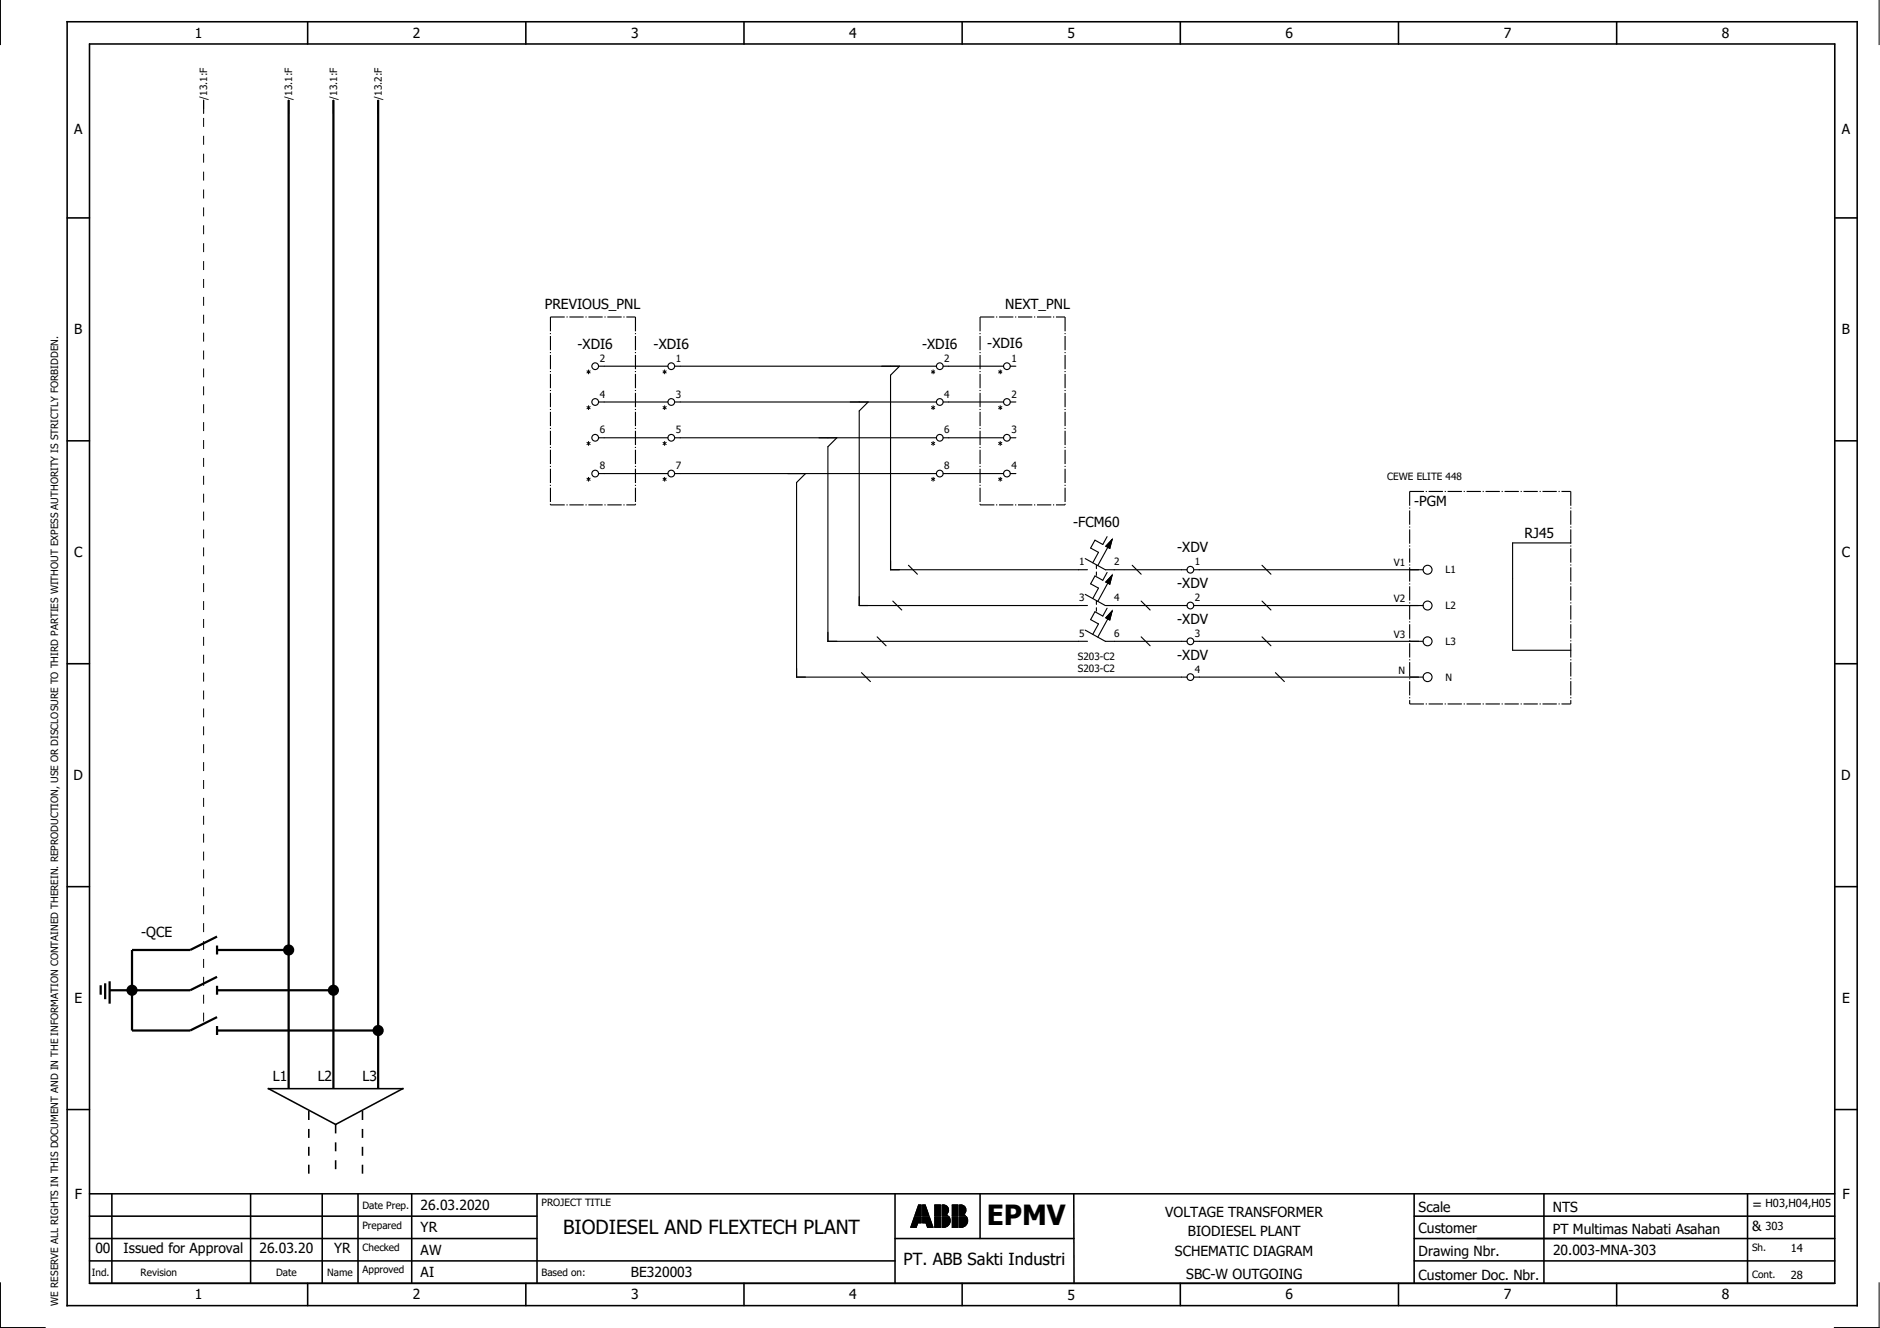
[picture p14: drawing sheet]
<svg xmlns="http://www.w3.org/2000/svg" width="297mm" height="210mm" viewBox="0 0 297 210" stroke-linecap="round" stroke-linejoin="round" font-family="sans-serif">
<defs><g id="words">
<text font-size="4.4" x="155.9" y="193.6">EPMV</text>
<text font-size="3.1" x="89" y="195.1">BIODIESEL AND FLEXTECH PLANT</text>
<text font-size="2.6" x="142.8" y="200">PT. ABB Sakti Industri</text>
<g font-size="2.2">
<text x="30.8" y="6">1</text>
<text x="65.2" y="6">2</text>
<text x="99.7" y="6">3</text>
<text x="134.2" y="6">4</text>
<text x="168.7" y="6">5</text>
<text x="203.1" y="6">6</text>
<text x="237.6" y="6">7</text>
<text x="272.1" y="6">8</text>
<text x="11.7" y="21.2">A</text>
<text x="291" y="21.2">A</text>
<text x="11.7" y="52.9">B</text>
<text x="86.1" y="48.9">PREVIOUS_PNL</text>
<text x="158.8" y="48.9">NEXT_PNL</text>
<text x="291" y="52.9">B</text>
<text x="91.3" y="55.1">-XDI6</text>
<text x="103.3" y="55.1">-XDI6</text>
<text x="145.7" y="55.1">-XDI6</text>
<text x="156" y="55">-XDI6</text>
<text x="169.6" y="83.2">-FCM60</text>
<text x="223.4" y="80">-PGM</text>
<text x="11.7" y="88.1">C</text>
<text x="186" y="87.3">-XDV</text>
<text x="240.9" y="85.1">RJ45</text>
<text x="291" y="88.1">C</text>
<text x="186" y="92.9">-XDV</text>
<text x="186" y="98.6">-XDV</text>
<text x="186" y="104.2">-XDV</text>
<text x="11.6" y="123.3">D</text>
<text x="290.9" y="123.3">D</text>
<text x="22.3" y="148.1">-QCE</text>
<text x="11.8" y="158.6">E</text>
<text x="291.1" y="158.6">E</text>
<text x="43.1" y="170.9">L1</text>
<text x="50.2" y="170.9">L2</text>
<text x="57.3" y="170.9">L3</text>
<text x="11.8" y="189.5">F</text>
<text x="66.5" y="191.2">26.03.2020</text>
<text x="224.1" y="191.5">Scale</text>
<text x="245.4" y="191.5">NTS</text>
<text x="276.8" y="191.1">=</text>
<text x="291.1" y="189.5">F</text>
<text x="15.1" y="198">00</text>
<text x="19.5" y="198">Issued for Approval</text>
<text x="41" y="198">26.03.20</text>
<text x="52.8" y="198">YR</text>
<text x="66.5" y="194.8">YR</text>
<text x="184.1" y="192.3">VOLTAGE TRANSFORMER</text>
<text x="187.7" y="195.4">BIODIESEL PLANT</text>
<text x="224.1" y="194.9">Customer</text>
<text x="245.4" y="195">PT Multimas Nabati Asahan</text>
<text x="276.8" y="194.6">&amp;</text>
<text x="66.5" y="198.3">AW</text>
<text x="66.5" y="201.8">AI</text>
<text x="99.7" y="201.8">BE320003</text>
<text x="185.6" y="198.6">SCHEMATIC DIAGRAM</text>
<text x="187.4" y="202.1">SBC-W OUTGOING</text>
<text x="224.1" y="198.6">Drawing Nbr.</text>
<text x="224.1" y="202.3">Customer Doc. Nbr.</text>
<text x="245.4" y="198.3">20.003-MNA-303</text>
<text x="30.8" y="205.4">1</text>
<text x="65.2" y="205.4">2</text>
<text x="99.7" y="205.4">3</text>
<text x="134.2" y="205.4">4</text>
<text x="168.7" y="205.4">5</text>
<text x="203.1" y="205.4">6</text>
<text x="237.6" y="205.4">7</text>
<text x="272.1" y="205.4">8</text>
</g>
<g font-size="1.8">
<text x="278.9" y="190.8">H03,H04,H05</text>
<text x="278.9" y="194.3">303</text>
<text x="282.9" y="197.9">14</text>
<text x="282.9" y="202.1">28</text>
</g>
<g font-size="1.6">
<text x="32.7" y="15.8" transform="rotate(-90 32.7 15.8)">/13.1:F</text>
<text x="46.2" y="15.8" transform="rotate(-90 46.2 15.8)">/13.1:F</text>
<text x="53.3" y="15.8" transform="rotate(-90 53.3 15.8)">/13.1:F</text>
<text x="60.3" y="15.8" transform="rotate(-90 60.3 15.8)">/13.2:F</text>
<text x="94.7" y="57.2">2</text>
<text x="106.8" y="57.2">1</text>
<text x="149.2" y="57.2">2</text>
<text x="159.8" y="57.2">1</text>
<text x="94.7" y="62.8">4</text>
<text x="106.8" y="62.8">3</text>
<text x="149.2" y="62.8">4</text>
<text x="159.8" y="62.8">2</text>
<text x="94.7" y="68.5">6</text>
<text x="106.8" y="68.5">5</text>
<text x="149.2" y="68.5">6</text>
<text x="159.8" y="68.5">3</text>
<text x="94.7" y="74.1">8</text>
<text x="106.8" y="74.1">7</text>
<text x="149.2" y="74.1">8</text>
<text x="159.8" y="74.1">4</text>
<text x="219.2" y="75.9">CEWE ELITE 448</text>
<text x="170.5" y="89.3">1</text>
<text x="176.1" y="89.3">2</text>
<text x="188.8" y="89.3">1</text>
<text x="220.2" y="89.5">V1</text>
<text x="170.5" y="95">3</text>
<text x="176.1" y="95">4</text>
<text x="188.8" y="95">2</text>
<text x="220.2" y="95.2">V2</text>
<text x="228.4" y="90.6">L1</text>
<text x="170.5" y="100.6">5</text>
<text x="176.1" y="100.6">6</text>
<text x="188.8" y="100.7">3</text>
<text x="220.2" y="100.8">V3</text>
<text x="228.4" y="96.3">L2</text>
<text x="228.4" y="101.9">L3</text>
<text x="170.3" y="104.4">S203-C2</text>
<text x="170.3" y="106.3">S203-C2</text>
<text x="188.8" y="106.3">4</text>
<text x="221" y="106.5">N</text>
<text x="228.4" y="107.6">N</text>
<text x="57.3" y="191">Date Prep.</text>
<text x="85.6" y="190.6">PROJECT TITLE</text>
<text x="57.3" y="194.2">Prepared</text>
<text x="57.3" y="197.8">Checked</text>
<text x="276.8" y="197.7">Sh.</text>
<text x="14.5" y="201.6">Ind.</text>
<text x="22.2" y="201.6">Revision</text>
<text x="43.6" y="201.6">Date</text>
<text x="51.7" y="201.6">Name</text>
<text x="57.3" y="201.3">Approved</text>
<text x="85.6" y="201.6">Based on:</text>
<text x="276.8" y="201.9">Cont.</text>
<text x="9.2" y="206.4" transform="rotate(-90 9.2 206.4)">WE RESERVE ALL RIGHTS IN THIS DOCUMENT AND IN THE INFORMATION CONTAINED THEREIN. REPRODUCTION, USE OR DISCLOSURE TO THIRD PARTIES WITHOUT EXPESS AUTHORITY IS STRICTLY FORBIDDEN.</text>
</g>
</g></defs>
<g fill="none" stroke="#000" stroke-width=".25">
<path d="M10.6 3.4h282.8v203h-282.8zM14.1 7h275.8v195.8h-275.8zM48.6 3.4v3.6M83.1 3.4v3.6M117.6 3.4v3.6M152 3.4v3.6M186.5 3.4v3.6M221 3.4v3.6M255.4 3.4v3.6M10.6 34.4h3.5M289.9 34.4h3.5M10.6 69.7h3.5"/>
<path d="M289.9 69.7h3.5M10.6 104.9h3.5M289.9 104.9h3.5M10.6 140.1h3.5M289.9 140.1h3.5M10.6 175.4h3.5M42.4 172.1h21.2l-10.6 5.6zM289.9 175.4h3.5M14.1 195.8h70.7M14.1 188.7h275.8M14.1 192.2h70.7M14.1 199.3h127.3"/>
<path d="M17.7 188.7v14.1M39.6 188.7v14.1M50.9 188.7v14.1M56.6 188.7v14.1M65.1 188.7v14.1M84.8 188.7v14.1M141.4 195.8h28.3M141.4 188.7v14.2M154.8 188.7v7.1M169.7 188.7v14.2M223.4 195.8h66.5M223.4 188.7v14.1"/>
<path d="M223.4 192.2h66.5M223.4 199.3h66.5M243.9 188.7v14.1M276.1 188.7v14.2M14.1 202.9h275.8M48.6 202.8v3.6M83.1 202.8v3.6M117.6 202.8v3.6M152 202.8v3.6M186.5 202.8v3.6M221 202.8v3.6M255.4 202.8v3.6"/>
</g>
<g fill="none" stroke="#000" stroke-width=".16">
<path d="M.1 0v7M296.9 0v7M92.7 58.6l.6 .4M93 58.5v.6M93.3 58.6l-.6 .4M104.7 58.6l.6 .4M105 58.5v.6M105.3 58.6l-.6 .4M147.1 58.6l.6 .4M147.4 58.5v.6M147.7 58.6l-.6 .4M157.7 58.6l.6 .4"/>
<path d="M158 58.5v.6M158.3 58.6l-.6 .4M92.7 64.2l.6 .4M92.7 69.9l.6 .4M92.7 75.6l.6 .3M93 64.2v.5M93 69.8v.6M93 75.5v.5M93.3 64.2l-.6 .4M93.3 69.9l-.6 .4M93.3 75.6l-.6 .3M104.7 64.2l.6 .4"/>
<path d="M104.7 69.9l.6 .4M104.7 75.6l.6 .3M105 64.2v.5M105 69.8v.6M105 75.5v.5M105.3 64.2l-.6 .4M105.3 69.9l-.6 .4M105.3 75.6l-.6 .3M147.1 64.2l.6 .4M147.1 69.9l.6 .4M147.1 75.6l.6 .3M147.4 64.2v.5"/>
<path d="M147.4 69.8v.6M147.4 75.5v.5M147.7 64.2l-.6 .4M147.7 69.9l-.6 .4M147.7 75.6l-.6 .3M157.7 64.2l.6 .4M157.7 75.6l.6 .3M157.7 69.9l.6 .4M158 64.2v.5M158 69.8v.6M158 75.5v.5M158.3 64.2l-.6 .4"/>
<path d="M158.3 75.6l-.6 .3M158.3 69.9l-.6 .4M143.9 193.9v.1M144 193.7v.3M144 193.6v.4M144.1 193.4v.6M144.1 193.3v.7M144.2 193.1v.9M144.3 193v1M144.3 192.8v1.2M144.4 192.6v1.4M144.4 192.5v1.5"/>
<path d="M144.5 192.3h1.1v1h-.6l-.2 .7h-.9zM144.5 192.3v1.7M144.6 192v.1M144.6 192.3v1.7M144.6 191.8v.3M144.7 191.7v.4M144.7 192.3v1.7M144.8 191.5v.6M144.8 192.3v1.7M144.8 191.4v.7M144.8 192.3v1.6M144.9 191.2v.9"/>
<path d="M144.9 192.3v1.4M144.9 191.1v1M144.9 192.3v1.3M145 190.9v1.2M145 192.3v1.1M145 190.7v1.4M145 192.3v1M145.1 190.6v1.5M145.1 192.3v1M145.1 190.5h.5v1.6h-1.1zM145.1 190.5v1.6M145.2 190.5v1.6"/>
<path d="M145.2 192.3v1M145.3 190.5v1.6M145.3 192.3v1M145.4 190.5v1.6M145.4 192.3v1M145.5 190.5v1.6M145.5 192.3v1M145.8 190.5h.4l.6 1.6h-1zM145.8 192.3h1l.6 1.7h-.9l-.2-.7h-.5zM145.8 190.5v1.6M145.8 192.3v1M145.9 190.5v1.6"/>
<path d="M145.9 192.3v1M146 190.5v1.6M146 192.3v1M146.1 190.5v1.6M146.1 192.3v1M146.2 190.5v1.6M146.2 192.3v1M146.2 190.6v1.5M146.3 190.8v1.3M146.3 192.3v1M146.4 190.9v1.2M146.4 192.3v1.2"/>
<path d="M146.4 191.1v1M146.4 192.3v1.3M146.5 191.2v.9M146.5 192.3v1.5M146.5 191.4v.7M146.5 192.3v1.6M146.6 191.6v.5M146.6 192.3v1.7M146.6 191.7v.4M146.7 191.9v.2M146.7 192.3v1.7M146.7 192v.1"/>
<path d="M146.8 192.3v1.7M146.8 192.4v1.6M146.9 192.5v1.5M147 192.7v1.3M147 192.8v1.2M147.1 193v1M147.1 193.1v.9M147.2 193.3v.7M147.2 193.5v.5M147.3 193.6v.4M147.3 193.8v.2M147.4 193.9v.1"/>
<path d="M147.7 190.5h.9v1.6h-.9zM147.7 192.3h.9v1.7h-.9zM147.7 190.5v1.6M147.7 192.3v1.7M147.8 190.5v1.6M147.8 192.3v1.7M147.9 190.5v1.6M147.9 192.3v1.7M148 190.5v1.6M148 192.3v1.7M148.1 190.5v1.6M148.1 192.3v1.7"/>
<path d="M148.2 190.5v1.6M148.2 192.3v1.7M148.3 190.5v1.6M148.3 192.3v1.7M148.4 190.5v1.6M148.4 192.3v1.7M148.5 190.5v1.6M148.5 192.3v1.7M148.6 190.5v1.6M148.6 192.3v1.7M148.8 190.5a.82 .82 0 0 1 1 .4 .82 .82 0 0 1-.3 1l.3 .2h-1zM148.9 190.5v1.6"/>
<path d="M148.9 192.3v1.7M149 190.5v1.6M149 192.3v1.7M149.1 190.5v1.6M149.1 192.3v1.7M149.2 190.5v1.6M149.2 192.3v1.7M149.3 190.5v1.6M149.3 192.3v1.7M149.4 190.5v1.6M149.4 192.3v1.6M149.5 190.6v1.5"/>
<path d="M149.5 192.3v1.6M149.6 190.6v1.3M149.6 192v.1M149.6 192.3v1.6M149.6 190.7v1.2M149.7 190.7v1.1M149.7 192v.1M149.7 192.3v1.5M149.7 190.8v.9M149.7 192.1h.1M149.8 190.9v.7M149.8 192.3v1.4"/>
<path d="M149.8 191v.5M149.9 192.3v1.3M150 192.3a1.06 1.06 0 0 1-.9 1.7M150 192.3h-1.2v1.7h.3M150 192.4v1.1M150.1 192.5v.9M150.1 192.7v.5M150.4 190.5h1v1.6h-1zM150.4 192.3h1v1.7h-1zM150.5 190.5v1.6M150.5 192.3v1.7M150.6 190.5v1.6"/>
<path d="M150.6 192.3v1.7M150.7 190.5v1.6M150.7 192.3v1.7M150.8 190.5v1.6M150.8 192.3v1.7M150.9 190.5v1.6M150.9 192.3v1.7M151 190.5v1.6M151 192.3v1.7M151.1 190.5v1.6M151.1 192.3v1.7M151.2 190.5v1.6"/>
<path d="M151.2 192.3v1.7M151.3 190.5v1.6M151.3 192.3v1.7M151.6 190.5a.82 .82 0 0 1 1 .4 .82 .82 0 0 1-.4 1l.3 .2h-.9zM151.7 190.5v1.6M151.7 192.3v1.7M151.8 190.5v1.6M151.8 192.3v1.7M151.9 190.5v1.6M151.9 192.3v1.7M152 190.5v1.6M152 192.3v1.7"/>
<path d="M152.1 190.5v1.6M152.1 192.3v1.7M152.2 190.5v1.6M152.2 192.3v1.6M152.3 190.6v1.5M152.3 192.3v1.6M152.3 190.6v1.3M152.3 192v.1M152.4 190.7v1.1M152.4 192v.1M152.4 192.3v1.6M152.4 192.3v1.5"/>
<path d="M152.5 190.8v.9M152.5 192.1h.1M152.5 192.3v1.5M152.5 190.9v.7M152.5 192.3v1.4M152.6 191v.5M152.6 192.3v1.4M152.7 192.3v1.3M152.7 192.3a1.06 1.06 0 0 1-.9 1.7M152.7 192.3h-1.1v1.7h.2M152.8 192.4v1.1M152.8 192.5v.9"/>
<path d="M152.9 192.7v.5M.1 202.8v7h7M296.9 202.8v7h-7.1"/>
</g>
<g fill="none" stroke="#000" stroke-width=".18">
<path d="M32.2 15.8v2.1M45.6 15.8v2.1M52.7 15.8v2.1M59.7 15.8v2.1M94.6 57.9h10.9M106.6 57.9h41.4M142.1 57.9l-1.4 1.4v30.8h31.1M149 57.9h9.6M159.6 57.9h.9M94.6 63.5h10.9M94.6 69.2h10.9M94.6 74.9h10.9"/>
<path d="M106.6 63.5h41.4M106.6 69.2h41.4M106.6 74.9h41.4M127.3 74.9l-1.4 1.4v30.7h61.7M132.2 69.2l-1.4 1.4v30.8h41M137.2 63.5l-1.4 1.5v30.7h36M149 63.5h9.6M149 69.2h9.6M149 74.9h9.6M159.6 63.5h.9M159.6 69.2h.9M159.6 74.9h.9"/>
<path d="M141.1 95l1.4 1.4M143.5 89.3l1.4 1.5M171.5 88.3l3.1 1.8h13M171.5 93.9l3.1 1.8h13M171.5 99.6l3.1 1.8h13M173.2 89.3v.6M173.2 90.4v.5M173.2 95v.5M173.2 96.1v.5M174.9 84.8l-.7 1.3-1.2-.7-.7 1.2 1.3 .7-.9 1.7M174.9 90.5l-.7 1.2-1.2-.7-.7 1.3 1.3 .7-.9 1.6M174.9 96.1l-.7 1.3-1.2-.7-.7 1.2 1.3 .7-.9 1.7"/>
<path d="M175 86.5l-1.5 2.9M175 97.8l-1.5 2.9M175 92.2l-1.5 2.9M175.7 85.3l-.4 1.4-.6-.4zM175.7 90.9l-.4 1.4-.6-.3zM175.7 96.6l-.4 1.4-.6-.4zM178.9 89.3l1.4 1.5M180.3 95l1.4 1.4M188.6 90.1h36.2M188.6 95.7h36.2M199.4 89.3l1.4 1.5M199.4 95l1.4 1.4"/>
<path d="M248.2 85.8h-9.2v17h9.2M136.1 106.3l1.4 1.4M138.6 100.7l1.4 1.4M180.3 100.7l1.4 1.4M188.6 101.4h36.2M188.6 107h36.2M199.4 100.7l1.4 1.4M201.5 106.3l1.4 1.4"/>
<circle cx="94" cy="57.9" r=".53"/>
<circle cx="106.1" cy="57.9" r=".53"/>
<circle cx="148.5" cy="57.9" r=".53"/>
<circle cx="159.1" cy="57.9" r=".53"/>
<circle cx="94" cy="74.9" r=".53"/>
<circle cx="94" cy="69.2" r=".53"/>
<circle cx="94" cy="63.5" r=".53"/>
<circle cx="106.1" cy="74.9" r=".53"/>
<circle cx="106.1" cy="69.2" r=".53"/>
<circle cx="106.1" cy="63.5" r=".53"/>
<circle cx="148.5" cy="74.9" r=".53"/>
<circle cx="148.5" cy="69.2" r=".53"/>
<circle cx="148.5" cy="63.5" r=".53"/>
<circle cx="159.1" cy="74.9" r=".53"/>
<circle cx="159.1" cy="69.2" r=".53"/>
<circle cx="159.1" cy="63.5" r=".53"/>
<circle cx="188.1" cy="95.7" r=".53"/>
<circle cx="188.1" cy="90.1" r=".53"/>
<circle cx="225.6" cy="95.7" r=".71"/>
<circle cx="225.6" cy="90.1" r=".71"/>
<circle cx="188.1" cy="101.4" r=".53"/>
<circle cx="188.1" cy="107" r=".53"/>
<circle cx="225.6" cy="101.4" r=".71"/>
<circle cx="225.6" cy="107" r=".71"/>
</g>
<path d="M32.2 15.8v146" fill="none" stroke="#000" stroke-width=".16" stroke-dasharray="1.4 1.4" stroke-linecap="butt"/>
<g fill="none" stroke="#000" stroke-width=".35">
<path d="M45.6 15.8v156.3M52.7 15.8v156.3M59.7 15.8v156.3M15.9 155.7v1.5M16.6 155.4v2.5M17.3 155.1v3.5M34.3 154.4l-4.2 2.1h-12.8M34.3 156.5h18.4M34.3 148l-4.2 2.2h-9.2v12.7h9.2l4.2-2.1M34.3 149.4v1.5M34.3 155.8v1.4M34.3 150.2h11.3"/>
<path d="M34.3 162.9h25.4M34.3 162.2v1.4"/>
</g>
<g fill="#000">
<circle cx="20.9" cy="156.5" r=".88"/>
<circle cx="45.6" cy="150.2" r=".88"/>
<circle cx="52.7" cy="156.5" r=".88"/>
<circle cx="59.7" cy="162.9" r=".88"/>
</g>
<path d="M48.8 175.6v10.3M53 177.7v8.2M57.3 175.6v10.6" fill="none" stroke="#000" stroke-width=".25" stroke-dasharray="1.4 1.4" stroke-linecap="butt"/>
<path d="M175.7 90.9l-.4 1.4-.6-.3zM175.7 96.6l-.4 1.4-.6-.4zM175.7 85.3l-.4 1.4-.6-.4z" fill="#000" stroke="#000" stroke-width=".16"/>
<path d="M87 50.1h13.4M87 50.1v29.7M100.4 50.1v29.7M154.8 50.1h13.5M154.8 50.1v29.7M168.3 50.1v29.7M87 79.8h13.4M154.8 79.8h13.5M222.7 77.7h25.5M222.7 77.7v33.6M248.2 77.7v33.6M222.7 111.3h25.5" fill="none" stroke="#000" stroke-width=".18" stroke-dasharray="2.3 .3 .2 .3" stroke-linecap="butt"/>
<use href="#words"/>
</svg>
